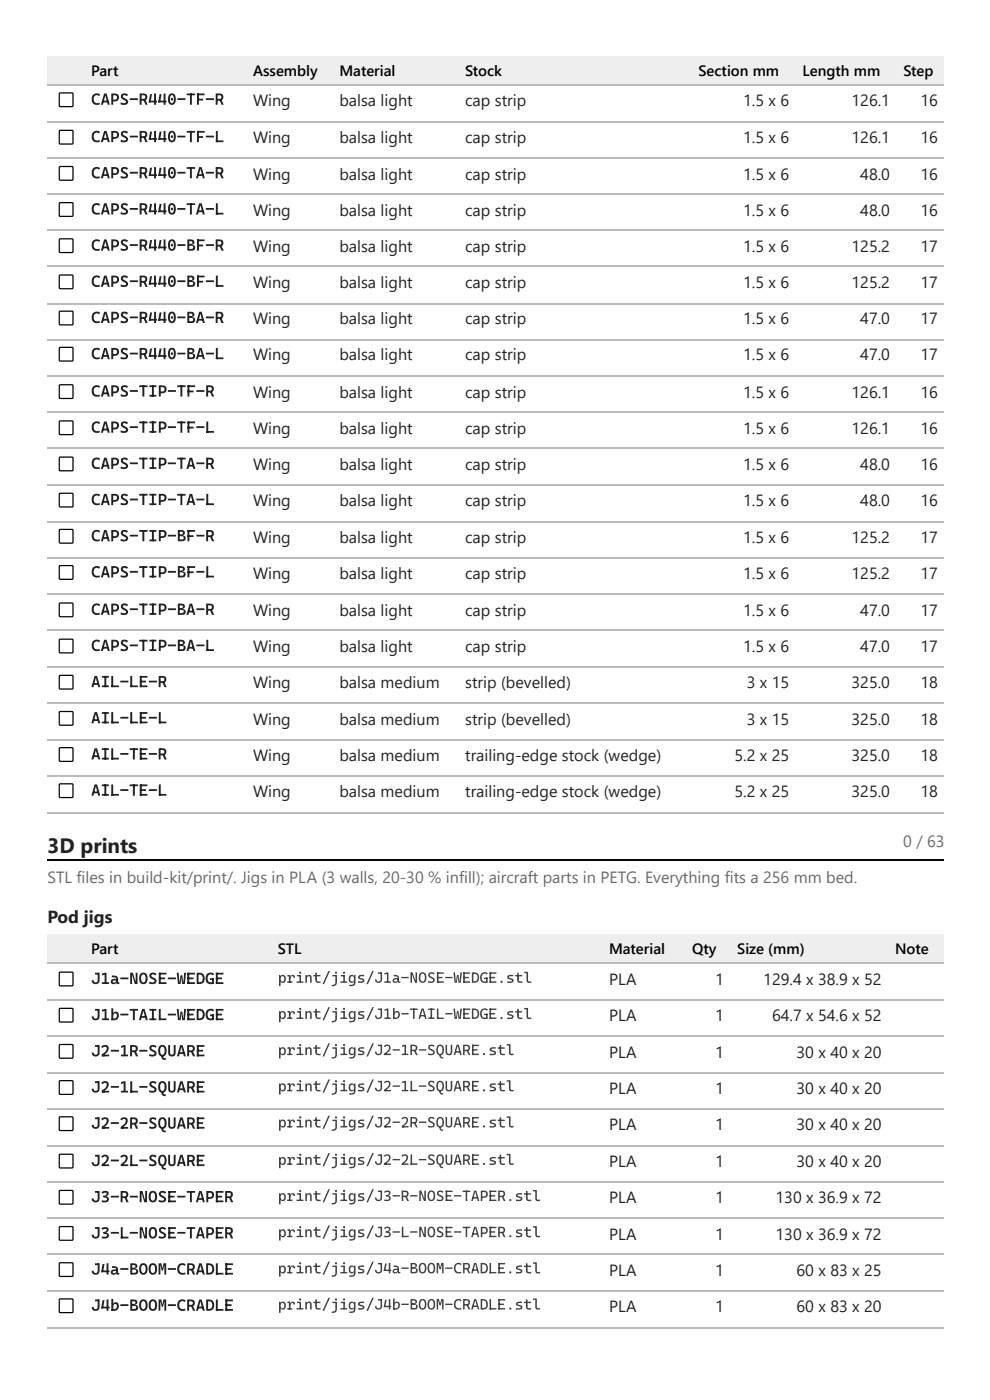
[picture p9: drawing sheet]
<svg xmlns="http://www.w3.org/2000/svg" width="210mm" height="297mm" viewBox="0 0 210 297" stroke-linecap="round" stroke-linejoin="round" font-family="sans-serif">
<defs><g id="words">
<text font-size="4.4" fill="#1f2328" x="10.1" y="181">3D prints</text>
<text font-size="3.7" fill="#1f2328" x="10.1" y="195.8">Pod jigs</text>
<g font-size="3.4" fill="#1f2328">
<text x="19.3" y="22.2">CAPS-R440-TF-R</text>
<text x="53.6" y="22.5">Wing</text>
<text x="72" y="22.5">balsa light</text>
<text x="98.6" y="22.5">cap strip</text>
<text x="157.6" y="22.5">1.5 x 6</text>
<text x="180.5" y="22.5">126.1</text>
<text x="195.2" y="22.5">16</text>
<text x="19.3" y="30.2">CAPS-R440-TF-L</text>
<text x="53.6" y="30.4">Wing</text>
<text x="72" y="30.4">balsa light</text>
<text x="98.6" y="30.4">cap strip</text>
<text x="157.6" y="30.4">1.5 x 6</text>
<text x="180.5" y="30.4">126.1</text>
<text x="195.2" y="30.4">16</text>
<text x="19.3" y="37.8">CAPS-R440-TA-R</text>
<text x="53.6" y="38.1">Wing</text>
<text x="72" y="38.1">balsa light</text>
<text x="98.6" y="38.1">cap strip</text>
<text x="157.6" y="38.1">1.5 x 6</text>
<text x="182.4" y="38.1">48.0</text>
<text x="195.2" y="38.1">16</text>
<text x="19.3" y="45.5">CAPS-R440-TA-L</text>
<text x="53.6" y="45.8">Wing</text>
<text x="72" y="45.8">balsa light</text>
<text x="98.6" y="45.8">cap strip</text>
<text x="157.6" y="45.8">1.5 x 6</text>
<text x="182.4" y="45.8">48.0</text>
<text x="195.2" y="45.8">16</text>
<text x="19.3" y="53.2">CAPS-R440-BF-R</text>
<text x="53.6" y="53.4">Wing</text>
<text x="72" y="53.4">balsa light</text>
<text x="98.6" y="53.4">cap strip</text>
<text x="157.6" y="53.4">1.5 x 6</text>
<text x="180.5" y="53.4">125.2</text>
<text x="195.2" y="53.4">17</text>
<text x="19.3" y="60.9">CAPS-R440-BF-L</text>
<text x="53.6" y="61.1">Wing</text>
<text x="72" y="61.1">balsa light</text>
<text x="98.6" y="61.1">cap strip</text>
<text x="157.6" y="61.1">1.5 x 6</text>
<text x="180.5" y="61.1">125.2</text>
<text x="195.2" y="61.1">17</text>
<text x="19.3" y="68.5">CAPS-R440-BA-R</text>
<text x="53.6" y="68.8">Wing</text>
<text x="72" y="68.8">balsa light</text>
<text x="98.6" y="68.8">cap strip</text>
<text x="157.6" y="68.8">1.5 x 6</text>
<text x="182.4" y="68.8">47.0</text>
<text x="195.2" y="68.8">17</text>
<text x="19.3" y="76.2">CAPS-R440-BA-L</text>
<text x="53.6" y="76.5">Wing</text>
<text x="72" y="76.5">balsa light</text>
<text x="98.6" y="76.5">cap strip</text>
<text x="157.6" y="76.5">1.5 x 6</text>
<text x="182.4" y="76.5">47.0</text>
<text x="195.2" y="76.5">17</text>
<text x="19.3" y="84.1">CAPS-TIP-TF-R</text>
<text x="53.6" y="84.4">Wing</text>
<text x="72" y="84.4">balsa light</text>
<text x="98.6" y="84.4">cap strip</text>
<text x="157.6" y="84.4">1.5 x 6</text>
<text x="180.5" y="84.4">126.1</text>
<text x="195.2" y="84.4">16</text>
<text x="19.3" y="91.8">CAPS-TIP-TF-L</text>
<text x="53.6" y="92.1">Wing</text>
<text x="72" y="92.1">balsa light</text>
<text x="98.6" y="92.1">cap strip</text>
<text x="157.6" y="92.1">1.5 x 6</text>
<text x="180.5" y="92.1">126.1</text>
<text x="195.2" y="92.1">16</text>
<text x="19.3" y="99.5">CAPS-TIP-TA-R</text>
<text x="53.6" y="99.7">Wing</text>
<text x="72" y="99.7">balsa light</text>
<text x="98.6" y="99.7">cap strip</text>
<text x="157.6" y="99.7">1.5 x 6</text>
<text x="182.4" y="99.7">48.0</text>
<text x="195.2" y="99.7">16</text>
<text x="19.3" y="107.2">CAPS-TIP-TA-L</text>
<text x="53.6" y="107.4">Wing</text>
<text x="72" y="107.4">balsa light</text>
<text x="98.6" y="107.4">cap strip</text>
<text x="157.6" y="107.4">1.5 x 6</text>
<text x="182.4" y="107.4">48.0</text>
<text x="195.2" y="107.4">16</text>
<text x="19.3" y="114.8">CAPS-TIP-BF-R</text>
<text x="53.6" y="115.1">Wing</text>
<text x="72" y="115.1">balsa light</text>
<text x="98.6" y="115.1">cap strip</text>
<text x="157.6" y="115.1">1.5 x 6</text>
<text x="180.5" y="115.1">125.2</text>
<text x="195.2" y="115.1">17</text>
<text x="19.3" y="122.5">CAPS-TIP-BF-L</text>
<text x="53.6" y="122.8">Wing</text>
<text x="72" y="122.8">balsa light</text>
<text x="98.6" y="122.8">cap strip</text>
<text x="157.6" y="122.8">1.5 x 6</text>
<text x="180.5" y="122.8">125.2</text>
<text x="195.2" y="122.8">17</text>
<text x="19.3" y="130.4">CAPS-TIP-BA-R</text>
<text x="53.6" y="130.7">Wing</text>
<text x="72" y="130.7">balsa light</text>
<text x="98.6" y="130.7">cap strip</text>
<text x="157.6" y="130.7">1.5 x 6</text>
<text x="182.4" y="130.7">47.0</text>
<text x="195.2" y="130.7">17</text>
<text x="19.3" y="138.1">CAPS-TIP-BA-L</text>
<text x="53.6" y="138.4">Wing</text>
<text x="72" y="138.4">balsa light</text>
<text x="98.6" y="138.4">cap strip</text>
<text x="157.6" y="138.4">1.5 x 6</text>
<text x="182.4" y="138.4">47.0</text>
<text x="195.2" y="138.4">17</text>
<text x="19.3" y="145.8">AIL-LE-R</text>
<text x="53.6" y="146.1">Wing</text>
<text x="72" y="146.1">balsa medium</text>
<text x="98.6" y="146.1">strip (bevelled)</text>
<text x="158.3" y="146.1">3 x 15</text>
<text x="180.5" y="146.1">325.0</text>
<text x="195.2" y="146.1">18</text>
<text x="19.3" y="153.5">AIL-LE-L</text>
<text x="53.6" y="153.7">Wing</text>
<text x="72" y="153.7">balsa medium</text>
<text x="98.6" y="153.7">strip (bevelled)</text>
<text x="158.3" y="153.7">3 x 15</text>
<text x="180.5" y="153.7">325.0</text>
<text x="195.2" y="153.7">18</text>
<text x="19.3" y="161.1">AIL-TE-R</text>
<text x="53.6" y="161.4">Wing</text>
<text x="72" y="161.4">balsa medium</text>
<text x="98.6" y="161.4">trailing-edge stock (wedge)</text>
<text x="155.7" y="161.4">5.2 x 25</text>
<text x="180.5" y="161.4">325.0</text>
<text x="195.2" y="161.4">18</text>
<text x="19.3" y="168.8">AIL-TE-L</text>
<text x="53.6" y="169.1">Wing</text>
<text x="72" y="169.1">balsa medium</text>
<text x="98.6" y="169.1">trailing-edge stock (wedge)</text>
<text x="155.7" y="169.1">5.2 x 25</text>
<text x="180.5" y="169.1">325.0</text>
<text x="195.2" y="169.1">18</text>
<text x="19.3" y="208.8">J1a-NOSE-WEDGE</text>
<text x="129.1" y="209">PLA</text>
<text x="151.6" y="209">1</text>
<text x="161.8" y="209">129.4 x 38.9 x 52</text>
<text x="19.3" y="216.4">J1b-TAIL-WEDGE</text>
<text x="129.1" y="216.7">PLA</text>
<text x="151.6" y="216.7">1</text>
<text x="163.7" y="216.7">64.7 x 54.6 x 52</text>
<text x="19.3" y="224.1">J2-1R-SQUARE</text>
<text x="129.1" y="224.4">PLA</text>
<text x="151.6" y="224.4">1</text>
<text x="168.9" y="224.4">30 x 40 x 20</text>
<text x="19.3" y="231.8">J2-1L-SQUARE</text>
<text x="129.1" y="232">PLA</text>
<text x="151.6" y="232">1</text>
<text x="168.9" y="232">30 x 40 x 20</text>
<text x="19.3" y="239.4">J2-2R-SQUARE</text>
<text x="129.1" y="239.7">PLA</text>
<text x="151.6" y="239.7">1</text>
<text x="168.9" y="239.7">30 x 40 x 20</text>
<text x="19.3" y="247.4">J2-2L-SQUARE</text>
<text x="129.1" y="247.7">PLA</text>
<text x="151.6" y="247.7">1</text>
<text x="168.9" y="247.7">30 x 40 x 20</text>
<text x="19.3" y="255.1">J3-R-NOSE-TAPER</text>
<text x="129.1" y="255.3">PLA</text>
<text x="151.6" y="255.3">1</text>
<text x="164.4" y="255.3">130 x 36.9 x 72</text>
<text x="19.3" y="262.7">J3-L-NOSE-TAPER</text>
<text x="129.1" y="263">PLA</text>
<text x="151.6" y="263">1</text>
<text x="164.4" y="263">130 x 36.9 x 72</text>
<text x="19.3" y="270.4">J4a-BOOM-CRADLE</text>
<text x="129.1" y="270.7">PLA</text>
<text x="151.6" y="270.7">1</text>
<text x="168.9" y="270.7">60 x 83 x 25</text>
<text x="19.3" y="278.1">J4b-BOOM-CRADLE</text>
<text x="129.1" y="278.3">PLA</text>
<text x="151.6" y="278.3">1</text>
<text x="168.9" y="278.3">60 x 83 x 20</text>
</g>
<g font-size="3.4" fill="#646b73">
<text x="191.5" y="179.7">0 / 63</text>
<text x="10.1" y="187.3">STL files in build-kit/print/. Jigs in PLA (3 walls, 20-30 % infill); aircraft parts in PETG. Everything fits a 256 mm bed.</text>
</g>
<g font-size="3.2">
<text x="19.3" y="16.1">Part</text>
<text x="53.6" y="16.1">Assembly</text>
<text x="72" y="16.1">Material</text>
<text x="98.6" y="16.1">Stock</text>
<text x="148.1" y="16.1">Section mm</text>
<text x="170.2" y="16.1">Length mm</text>
<text x="191.5" y="16.1">Step</text>
<text x="19.3" y="202.4">Part</text>
<text x="58.9" y="202.4">STL</text>
<text x="129.1" y="202.4">Material</text>
<text x="146.7" y="202.4">Qty</text>
<text x="156.3" y="202.4">Size (mm)</text>
<text x="189.8" y="202.4">Note</text>
</g>
<g font-size="3.2" fill="#3d4248">
<text x="58.9" y="208.5">print/jigs/J1a-NOSE-WEDGE.stl</text>
<text x="58.9" y="216.2">print/jigs/J1b-TAIL-WEDGE.stl</text>
<text x="58.9" y="223.8">print/jigs/J2-1R-SQUARE.stl</text>
<text x="58.9" y="231.5">print/jigs/J2-1L-SQUARE.stl</text>
<text x="58.9" y="239.2">print/jigs/J2-2R-SQUARE.stl</text>
<text x="58.9" y="247.1">print/jigs/J2-2L-SQUARE.stl</text>
<text x="58.9" y="254.8">print/jigs/J3-R-NOSE-TAPER.stl</text>
<text x="58.9" y="262.5">print/jigs/J3-L-NOSE-TAPER.stl</text>
<text x="58.9" y="270.1">print/jigs/J4a-BOOM-CRADLE.stl</text>
<text x="58.9" y="277.8">print/jigs/J4b-BOOM-CRADLE.stl</text>
</g>
</g></defs>
<g fill="#eee">
<path d="M10.1 11.9h7.9v6.1h-7.9z"/>
<path d="M18 11.9h34.1v6.1h-34.1z"/>
<path d="M52.1 11.9h18.5v6.1h-18.5z"/>
<path d="M70.6 11.9h26.5v6.1h-26.5z"/>
<path d="M97.1 11.9h49.5v6.1h-49.5z"/>
<path d="M146.6 11.9h22.2v6.1h-22.2z"/>
<path d="M168.8 11.9h21.4v6.1h-21.4z"/>
<path d="M190.2 11.9h9.9v6.1h-9.9z"/>
</g>
<g fill="none" stroke="#bbb" stroke-width=".26">
<path d="M10.1 18.1h190M10.1 25.8h190M10.1 33.5h190M10.1 41.1h190M10.1 48.8h190M10.1 56.5h190M10.1 64.4h190M10.1 72.1h190M10.1 79.8h190M10.1 87.4h190M10.1 95.1h190M10.1 102.8h190"/>
<path d="M10.1 110.7h190M10.1 118.4h190M10.1 126.1h190M10.1 133.7h190M10.1 141.4h190M10.1 149.1h190M10.1 157h190M10.1 164.7h190M10.1 172.4h190"/>
</g>
<path d="M10.7 176.6a2.12 2.12 0 0 1 1.5-.7h186a1.85 1.85 0 0 1 1.9 2.2v106.9h-190v-106.9a2.12 2.12 0 0 1 .6-1.5z" fill="#fff"/>
<path d="M10.1 182.4h190" fill="none" stroke="#000" stroke-width=".26"/>
<g fill="#eee">
<path d="M10.1 198.2h7.9v6.3h-7.9z"/>
<path d="M18 198.2h39.4v6.3h-39.4z"/>
<path d="M57.4 198.2h70.4v6.3h-70.4z"/>
<path d="M127.8 198.2h17.5v6.3h-17.5z"/>
<path d="M145.3 198.2h9.5v6.3h-9.5z"/>
<path d="M154.8 198.2h33.6v6.3h-33.6z"/>
<path d="M188.4 198.2h11.7v6.3h-11.7z"/>
</g>
<path d="M10.1 204.4h190M10.1 212.1h190M10.1 219.7h190M10.1 227.7h190M10.1 235.3h190M10.1 243h190M10.1 250.7h190M10.1 258.4h190M10.1 266h190M10.1 274h190M10.1 281.6h190" fill="none" stroke="#bbb" stroke-width=".26"/>
<g fill="none" stroke="#000" stroke-width=".26">
<path d="M12.6 19.8h2.8v2.8h-2.8zM12.6 27.7h2.8v2.8h-2.8zM12.6 35.4h2.8v2.8h-2.8zM12.6 43.1h2.8v2.7h-2.8zM12.6 50.7h2.8v2.8h-2.8zM12.6 58.4h2.8v2.8h-2.8zM12.6 66.1h2.8v2.8h-2.8zM12.6 73.8h2.8v2.7h-2.8zM12.6 81.7h2.8v2.8h-2.8zM12.6 89.4h2.8v2.7h-2.8zM12.6 97h2.8v2.8h-2.8zM12.6 104.7h2.8v2.8h-2.8z"/>
<path d="M12.6 112.4h2.8v2.8h-2.8zM12.6 120.1h2.8v2.7h-2.8zM12.6 128h2.8v2.8h-2.8zM12.6 135.7h2.8v2.7h-2.8zM12.6 143.3h2.8v2.8h-2.8zM12.6 151h2.8v2.8h-2.8zM12.6 158.7h2.8v2.8h-2.8zM12.6 166.4h2.8v2.7h-2.8zM12.6 206.3h2.8v2.8h-2.8zM12.6 214h2.8v2.8h-2.8zM12.6 221.7h2.8v2.7h-2.8zM12.6 229.3h2.8v2.8h-2.8z"/>
<path d="M12.6 237h2.8v2.8h-2.8zM12.6 244.9h2.8v2.8h-2.8zM12.6 252.6h2.8v2.8h-2.8zM12.6 260.3h2.8v2.8h-2.8zM12.6 268h2.8v2.7h-2.8zM12.6 275.6h2.8v2.8h-2.8z"/>
</g>
<use href="#words"/>
</svg>
